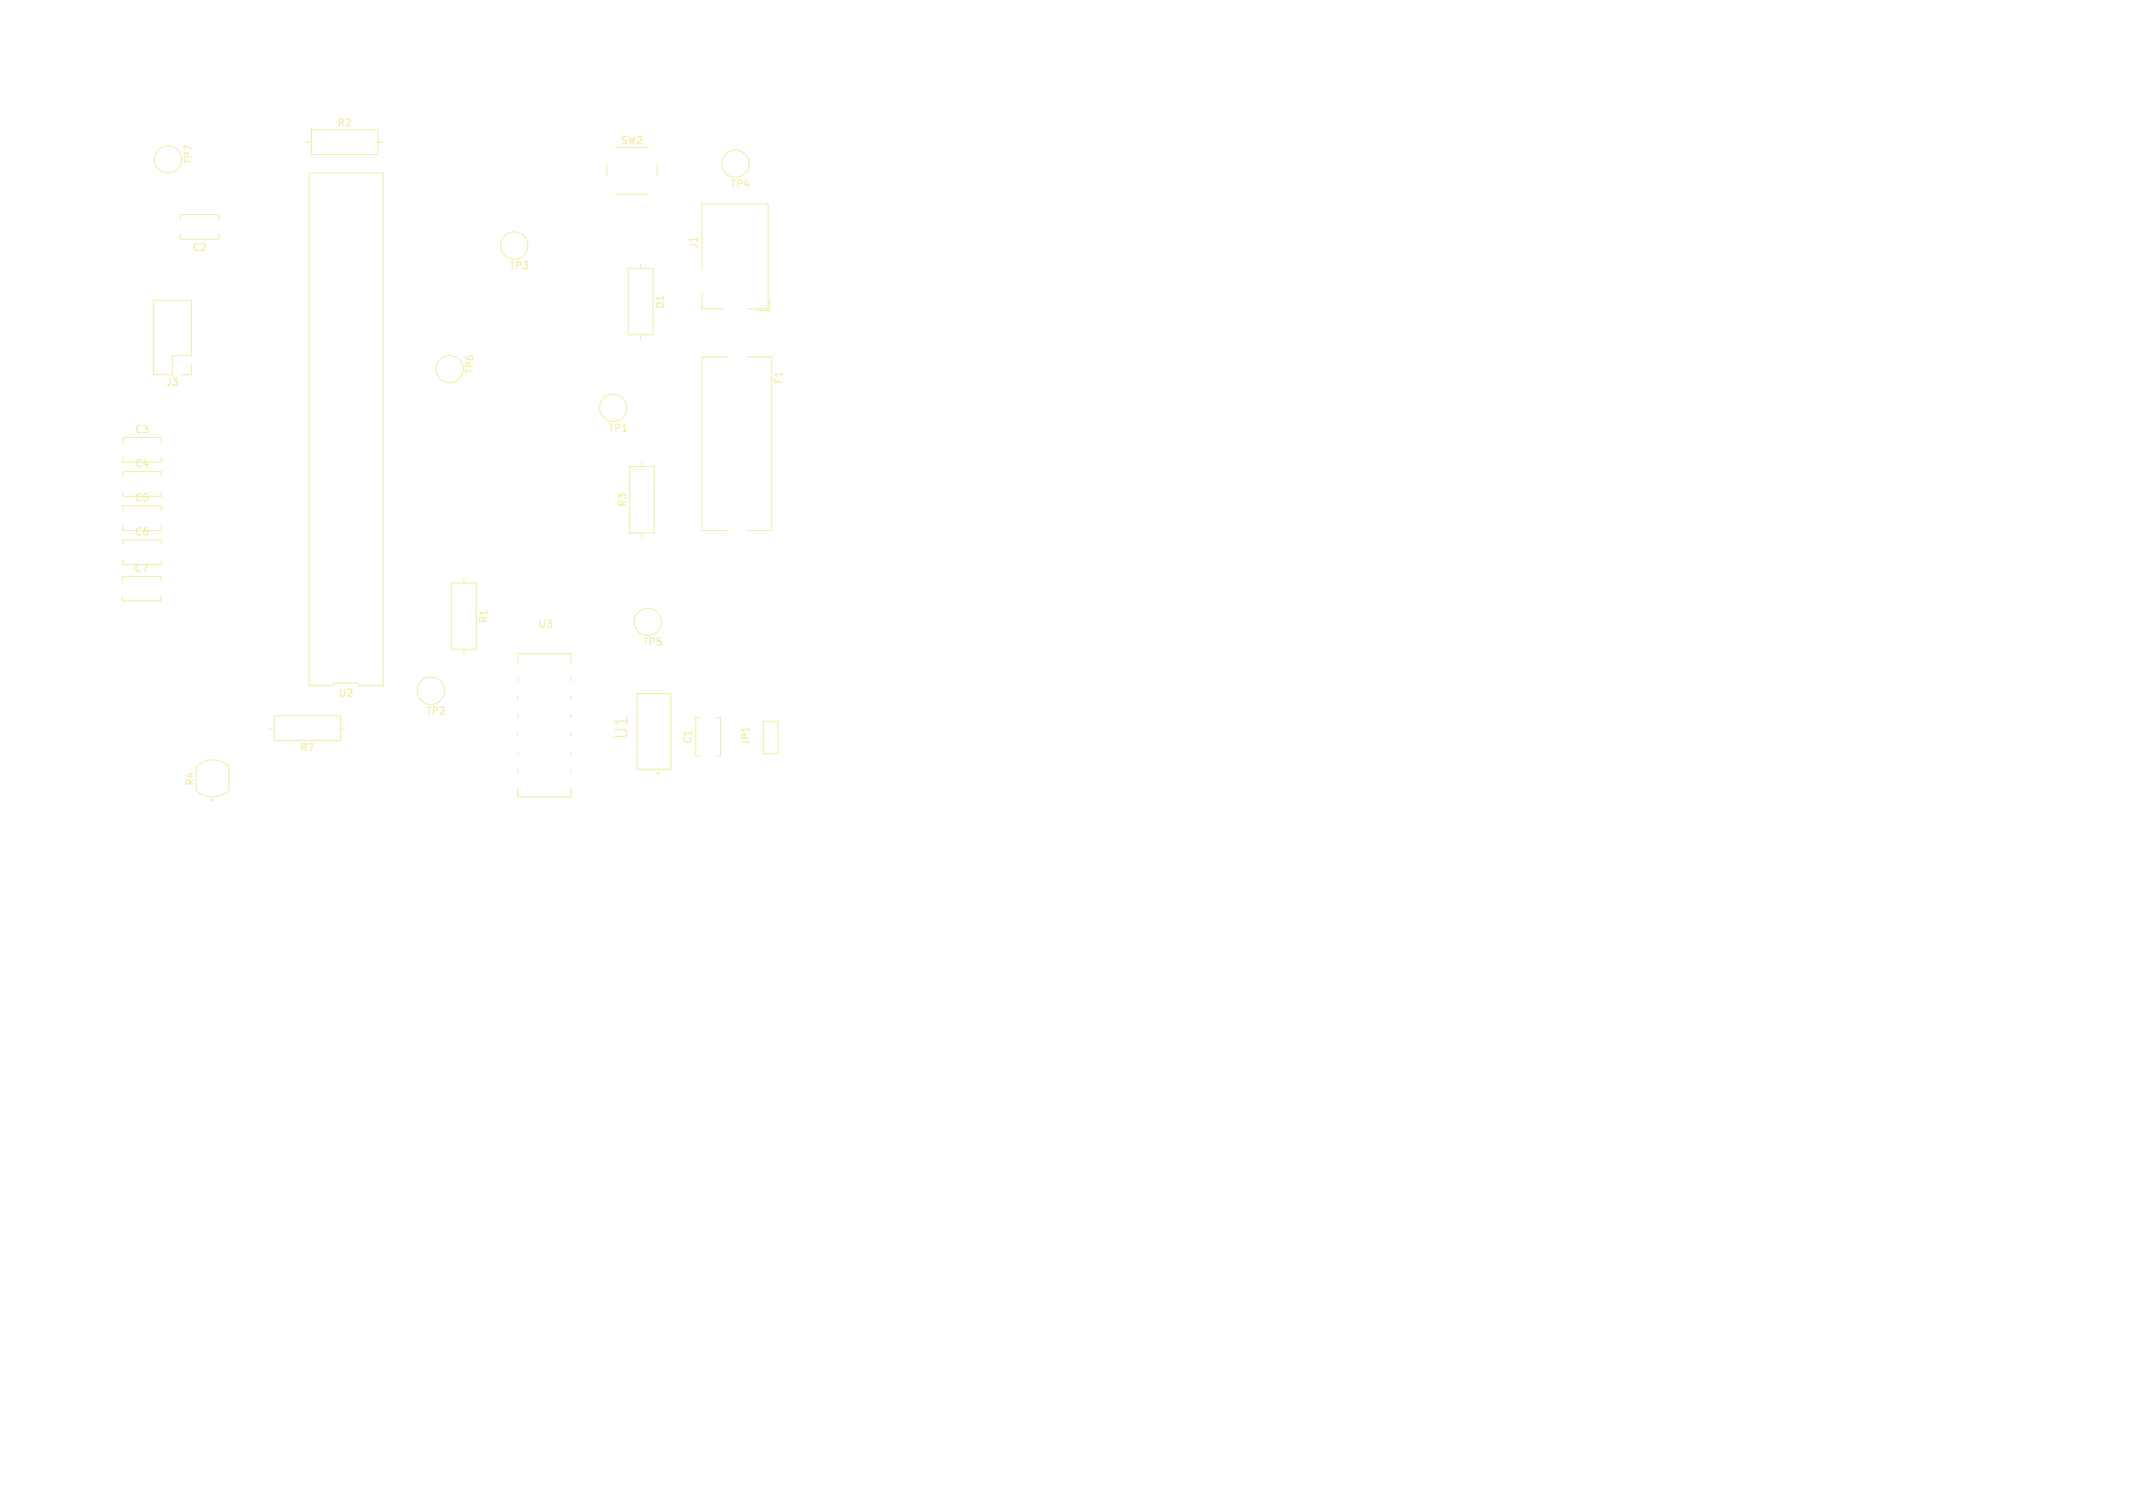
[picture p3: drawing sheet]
<svg xmlns="http://www.w3.org/2000/svg" width="297mm" height="210mm" viewBox="0 0 297 210" stroke-linecap="round" stroke-linejoin="round" font-family="sans-serif">
<defs><g id="words">
<text font-size="2.3" fill="#f2eda1" x="87.5" y="103" transform="rotate(-90 87.5 103)">U1</text>
<g font-size="1.4" fill="#f2eda1">
<text x="46.9" y="17.8">R2</text>
<text x="26.9" y="23" transform="rotate(-90 26.9 23)">TP7</text>
<text x="86.4" y="20.3">SW2</text>
<text x="101.6" y="26.3">TP4</text>
<text x="26.7" y="35.2">C2</text>
<text x="97.3" y="34.7" transform="rotate(-90 97.3 34.7)">J1</text>
<text x="70.8" y="37.7">TP3</text>
<text x="92.6" y="43.1" transform="rotate(-90 92.6 43.1)">D1</text>
<text x="23" y="53.9">J3</text>
<text x="66.1" y="52.2" transform="rotate(-90 66.1 52.2)">TP6</text>
<text x="109.2" y="53.6" transform="rotate(-90 109.2 53.6)">F1</text>
<text x="18.7" y="65.3">C4</text>
<text x="18.7" y="60.5">C3</text>
<text x="84.6" y="60.3">TP1</text>
<text x="18.7" y="70">C5</text>
<text x="87.4" y="70.7" transform="rotate(-90 87.4 70.7)">R3</text>
<text x="18.7" y="74.8">C6</text>
<text x="18.6" y="79.9">C7</text>
<text x="68" y="86.9" transform="rotate(-90 68 86.9)">R1</text>
<text x="74.9" y="87.6">U3</text>
<text x="89.4" y="90.1">TP5</text>
<text x="47.1" y="97.2">U2</text>
<text x="59.2" y="99.7">TP2</text>
<text x="41.7" y="104.8">R7</text>
<text x="96.5" y="103.7" transform="rotate(-90 96.5 103.7)">C1</text>
<text x="104.5" y="103.9" transform="rotate(-90 104.5 103.9)">JP1</text>
<text x="27.2" y="109.5" transform="rotate(-90 27.2 109.5)">R4</text>
</g>
</g></defs>
<g fill="none" stroke="#f2eda1" stroke-width=".15">
<path d="M72.1 92.3v-1.3h7.4v1.3M72.1 94.5v.3M72.1 97v.4M72.1 99.5v.4M79.5 94.5v.3M79.5 97v.4M79.5 99.5v.4M88.7 96.6h4.7v10.5h-4.7zM72.1 102.1v.4M72.1 104.6v.4M72.1 107.2v.3M72.1 109.7v1.3h7.4v-1.3"/>
<path d="M79.5 102.1v.4M79.5 104.6v.4M79.5 107.2v.3M104.3 101.3v.6"/>
</g>
<g fill="none" stroke="#f2eda1" stroke-width=".14">
<path d="M42.7 19.8h.7M43.4 18.1h9.2v3.4h-9.2zM52.6 19.8h.7M25.1 30.6v-.7h5.4v.7M25.1 32.6v.7h5.4v-.7M43 24.1h10.4v71.4h-3.5v-.4h-3.4v.4h-3.5zM84.5 23.1v1.5M85.8 27.1h4.4M85.8 20.6h4.4M87.5 37.4h3.4v9.2h-3.4zM89.2 36.7v.7M91.5 23.1v1.5"/>
<path d="M97.8 37.4v-9h9.2v14.6h-2.9M21.4 41.8h5.3v7.7h-2.7v2.7h-2.6zM26.7 50.8v1.4h-1.4M89.2 46.6v.7M97.8 41v2h2.7M101.3 49.7h-3.5v24.2h3.5M103.9 49.7h3.5v24.2h-3.5M107.2 41.5v1.7h-1.8M17.1 75.9v-.7h5.4v.7M17.1 61.6v-.7h5.4v.7M17.1 63.7v.7h5.4v-.7M17.1 66.4v-.7h5.4v.7"/>
<path d="M17.1 68.4v.7h5.4v-.7M17.1 71.1v-.7h5.4v.7M17.1 73.2v.7h5.4v-.7M17.1 77.9v.7h5.4v-.7M87.7 65h3.4v9.2h-3.4zM89.4 64.3v.7M89.4 74.2v.7M17 81v-.7h5.4v.7M17 83v.7h5.4v-.7M38.2 99.7h9.2v3.4h-9.2zM62.9 81.2h3.4v9.2h-3.4zM64.6 80.5v.7"/>
<path d="M64.6 90.4v.7M97.6 99.9h-.7v5.4h.7M99.6 99.9h.7v5.4h-.7M27.3 106.8a3.2 3.2 0 0 1 4.6 0v3.2a3.2 3.2 0 0 1-4.6 0zM37.5 101.4h.7M47.4 101.4h.7M106.3 100.5h2v4.5h-2z"/>
<circle cx="23.4" cy="22.2" r="1.9"/>
<circle cx="71.6" cy="34.2" r="1.9"/>
<circle cx="102.4" cy="22.8" r="1.9"/>
<circle cx="62.6" cy="51.4" r="1.9"/>
<circle cx="85.4" cy="56.8" r="1.9"/>
<circle cx="60" cy="96.2" r="1.9"/>
<circle cx="90.2" cy="86.6" r="1.9"/>
</g>
<g fill="none" stroke="#f2eda1" stroke-width=".2">
<circle cx="29.6" cy="111.4" r=".1"/>
<circle cx="91.6" cy="107.7" r=".1"/>
</g>
<use href="#words"/>
</svg>
